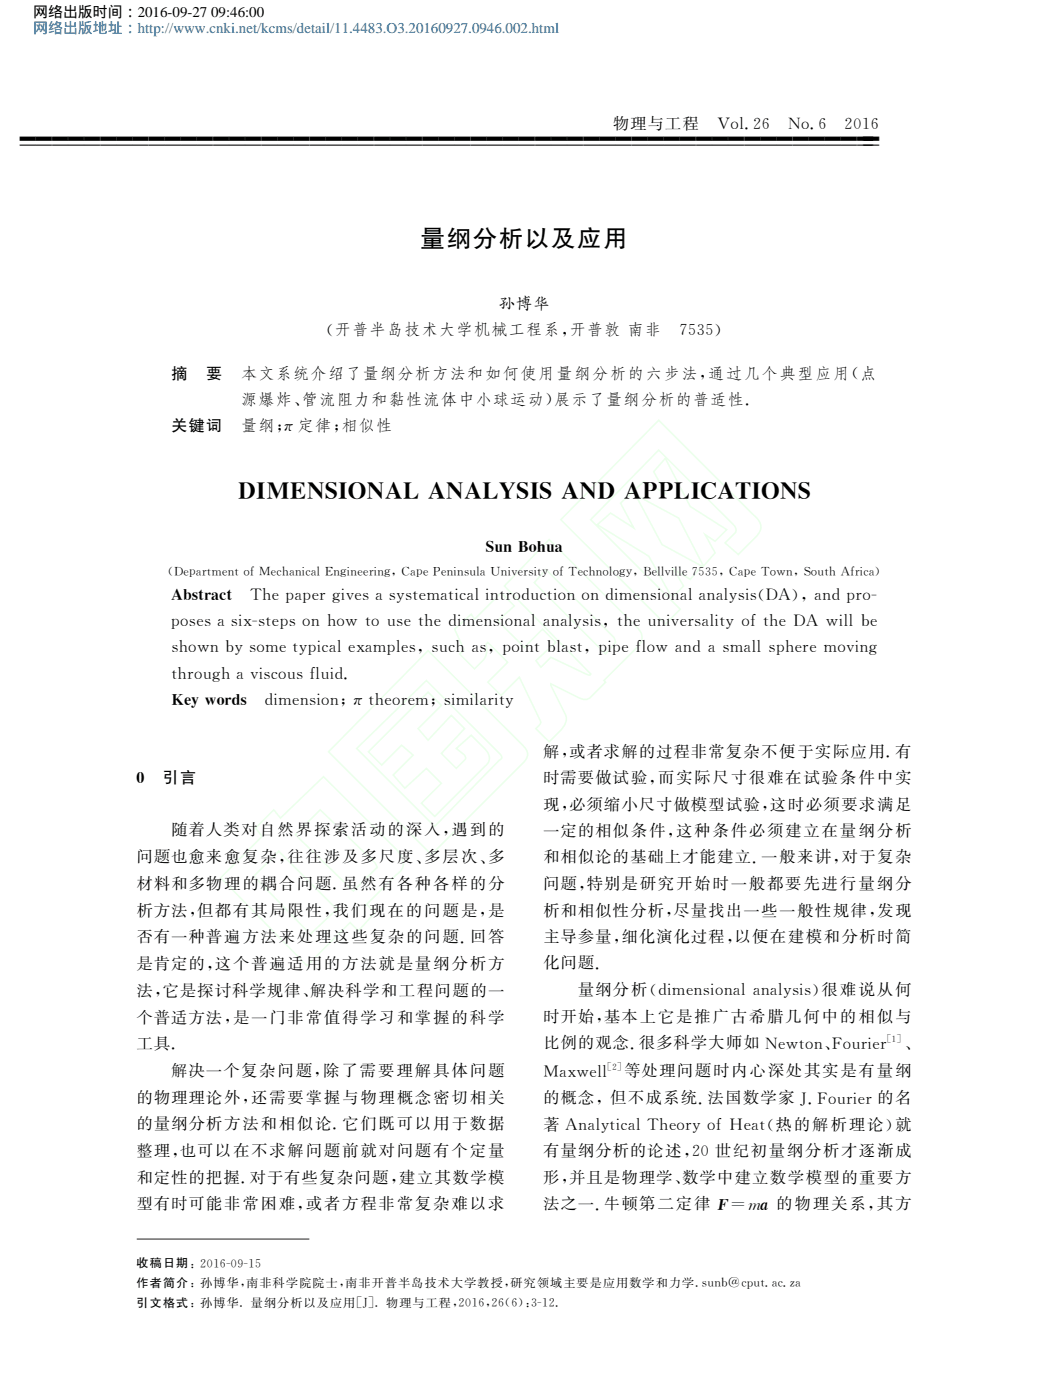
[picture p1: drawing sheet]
<svg xmlns="http://www.w3.org/2000/svg" width="225mm" height="298mm" viewBox="0 0 225 298" stroke-linecap="round" stroke-linejoin="round" font-family="sans-serif">
<defs><g id="words">
<g font-size="5.2">
<text x="89.4" y="52.5">量纲分析以及应用</text>
<text x="50" y="106.8">DIMENSONALANALYSSANDAPPLC</text>
<text x="70.4" y="106.8">I</text>
<text x="111.1" y="106.8">I</text>
<text x="145.3" y="106.8">I ATONS</text>
<text x="158.2" y="106.8">I</text>
</g>
<text font-size="3.5" x="59.4" y="92.1">π定律;</text>
<g font-size="3.4">
<text x="130.4" y="27.5">物理与工程</text>
<text x="152.2" y="27.9">Vo.6</text>
<text x="156" y="27.9">l2</text>
<text x="167.2" y="27.9">No.</text>
<text x="173.2" y="27.9">6</text>
<text x="178.7" y="27.9">21</text>
<text x="180.6" y="27.9">06</text>
<text x="4.2" y="31.9">췍췍췍췍췍췍췍췍췍췍췍췍췍췍췍췍췍췍췍췍췍췍췍췍췍췍췍췍췍췍췍췍췍췍췍췍췍췍췍췍췍췍췍췍췍췍췍췍췍췍췍췍췍</text>
<text x="106" y="65.8">孙博华</text>
<text x="69.3" y="71.2">(开普半岛技术大学机械工程系,</text>
<text x="121.1" y="71.3">开普敦 南非</text>
<text x="143.6" y="71.8">73</text>
<text x="145.5" y="71.8">55)</text>
<text x="36.5" y="80.6">摘</text>
<text x="43.9" y="80.6">要</text>
<text x="51.3" y="80.6">本文系统介绍了量纲分析方法和如何使用量纲分析的六步法,通过几个典型应用(点</text>
<text x="51.3" y="86.1">源爆炸、</text>
<text x="64.2" y="86.1">管流阻力和黏性流体中小球运动)展示了量纲分析的普适性.</text>
<text x="36.5" y="91.7">关键词</text>
<text x="51.3" y="91.7">量纲;</text>
<text x="72.6" y="91.7">相似性</text>
<text x="102.5" y="118">SnBou</text>
<text x="104.4" y="118">u</text>
<text x="113.4" y="118">ha</text>
<text x="36" y="128.2">Abtat Th</text>
<text x="39.8" y="128.2">src</text>
<text x="56.9" y="128.2">epprgvsasse</text>
<text x="61.7" y="128.2">ae</text>
<text x="71.3" y="128.2">ie</text>
<text x="83.5" y="128.4">ytmaiaitouto</text>
<text x="94.3" y="128.2">tclnrdcinondm ninl nlssD</text>
<text x="129.4" y="128.2">i esoaaayi( A),adpo</text>
<text x="174.1" y="128.2">n</text>
<text x="180.9" y="128.2">r-</text>
<text x="35.6" y="133.9">poe</text>
<text x="39.2" y="133.7">ssasxsesonhowt</text>
<text x="49.4" y="133.7">i-tp</text>
<text x="78.2" y="133.7">ouetedm ninlaayi,teunvraiyo</text>
<text x="83.3" y="133.7">s</text>
<text x="89.5" y="133.7">h</text>
<text x="96" y="133.7">i esoa</text>
<text x="116.4" y="133.7">nlss</text>
<text x="131.8" y="133.7">h</text>
<text x="140.4" y="133.7">ieslt</text>
<text x="158.4" y="133.7">fteDA wl</text>
<text x="162.9" y="133.7">h</text>
<text x="177.1" y="133.7">ilb</text>
<text x="184.1" y="133.7">e</text>
<text x="35.5" y="139.3">so</text>
<text x="37.3" y="139.3">h wnbys metpcl x mpe ,sc</text>
<text x="53.8" y="139.3">o</text>
<text x="62.8" y="139.5">yia ea</text>
<text x="83" y="139.3">ls</text>
<text x="92.6" y="139.3">uha ,pon</text>
<text x="101" y="139.3">s</text>
<text x="109.4" y="139.3">itbat</text>
<text x="117.1" y="139.3">ls,pp</text>
<text x="127.9" y="139.3">iefo</text>
<text x="135.3" y="139.3">lwadasmal peemoig</text>
<text x="144.5" y="139.3">n</text>
<text x="158.6" y="139.3">lshr</text>
<text x="179.1" y="139.3">vn</text>
<text x="35.4" y="144.8">truhavsosfud.</text>
<text x="37.1" y="144.8">hog</text>
<text x="53.8" y="144.8">icu li</text>
<text x="36.1" y="150.4">Ke</text>
<text x="39.8" y="150.6">ywod</text>
<text x="46.8" y="150.4">rs dm nin;πterm;smlrt</text>
<text x="56.9" y="150.4">i eso</text>
<text x="79" y="150.4">hoe</text>
<text x="94.7" y="150.4">iiaiy</text>
<text x="115.5" y="161">解,</text>
<text x="121.1" y="161">或者求解的过程非常复杂不便于实际应用.有</text>
<text x="28.2" y="167">0</text>
<text x="34.6" y="166.6">引言</text>
<text x="115.5" y="166.6">时需要做试验,而实际尺寸很难在试验条件中实</text>
<text x="115.5" y="172.3">现,</text>
<text x="121.1" y="172.3">必须缩小尺寸做模型试验,这时必须要求满足</text>
<text x="36.5" y="177.6">随着人类对自然界探索活动的深入,遇到的</text>
<text x="115.5" y="177.9">一定的相似条件,这种条件必须建立在量纲分析</text>
<text x="29.1" y="183.5">问题也愈来愈复杂,往往涉及多尺度、多层次、多</text>
<text x="115.5" y="183.5">和相似论的基础上才能建立.一般来讲,对于复杂</text>
<text x="29.1" y="189.2">材料和多物理的耦合问题.虽然有各种各样的分</text>
<text x="115.5" y="189.2">问题,</text>
<text x="124.8" y="189.2">特别是研究开始时一般都要先进行量纲分</text>
<text x="29.1" y="194.9">析方法,</text>
<text x="42" y="194.9">但都有其局限性,我们现在的问题是,是</text>
<text x="115.5" y="194.8">析和相似性分析,</text>
<text x="143.3" y="194.8">尽量找出一些一般性规律,发现</text>
<text x="29.1" y="200.5">否有一种普遍方法来处理这些复杂的问题.回答</text>
<text x="115.5" y="200.5">主导参量,</text>
<text x="132.2" y="200.5">细化演化过程,</text>
<text x="156.2" y="200.5">以便在建模和分析时简</text>
<text x="29.1" y="206.2">是肯定的,</text>
<text x="45.7" y="206.2">这个普遍适用的方法就是量纲分析方</text>
<text x="115.5" y="206.1">化问题.</text>
<text x="29.1" y="211.9">法,</text>
<text x="34.6" y="211.9">它是探讨科学规律、</text>
<text x="66" y="211.9">解决科学和工程问题的一</text>
<text x="122.9" y="211.7">量纲分析(i esoa</text>
<text x="139.2" y="212.2">dm ninlaayi)很难说从何</text>
<text x="161" y="212.2">nlss</text>
<text x="29.1" y="217.6">个普适方法,是一门非常值得学习和掌握的科学</text>
<text x="115.5" y="217.4">时开始,</text>
<text x="128.5" y="217.4">基本上它是推广古希腊几何中的相似与</text>
<text x="29.1" y="223.3">工具.</text>
<text x="115.5" y="223.1">比例的观念.</text>
<text x="135.9" y="223.1">很多科学大师如 Newtn、ore</text>
<text x="170.4" y="223.6">o</text>
<text x="176.3" y="223.6">Fuir</text>
<text x="192.2" y="223">、</text>
<text x="36.5" y="229">解决一个复杂问题,除了需要理解具体问题</text>
<text x="115.5" y="229.5">Ma wl</text>
<text x="119.9" y="229.5">x el</text>
<text x="132.8" y="229.1">等处理问题时内心深处其实是有量纲</text>
<text x="29.1" y="234.6">的物理理论外,还需要掌握与物理概念密切相关</text>
<text x="115.5" y="234.8">的概念,但不成系统.法国数学家J.ore</text>
<text x="173.2" y="235.3">Fuir的名</text>
<text x="29.1" y="240.3">的量纲分析方法和相似论.它们既可以用于数据</text>
<text x="115.5" y="240.5">著 AnltclThoyo</text>
<text x="124.1" y="240.9">ayia</text>
<text x="141.3" y="240.9">er</text>
<text x="151.1" y="240.9">fHet 热的解析理论)就</text>
<text x="158.9" y="240.9">a (</text>
<text x="29.1" y="246">整理,</text>
<text x="29.1" y="251.7">和定性的把握.</text>
<text x="38.3" y="246">也可以在不求解问题前就对问题有个定量</text>
<text x="53.1" y="251.7">对于有些复杂问题,建立其数学模</text>
<text x="115.5" y="246.1">有量纲分析的论述,0世纪初量纲分析才逐渐成</text>
<text x="115.5" y="251.7">形,</text>
<text x="121.1" y="251.7">并且是物理学、</text>
<text x="145.1" y="251.7">数学中建立数学模型的重要方</text>
<text x="146.3" y="246.5">2</text>
<text x="29.1" y="257.4">型有时可能非常困难,或者方程非常复杂难以求</text>
<text x="115.5" y="257.4">法之一.</text>
<text x="128.5" y="257.4">牛顿第二定律 F=ma 的物理关系,其方</text>
</g>
<text font-size="3.2" x="7.1" y="3.5">网络出版时间：2016-09-27 09:46:00</text>
<text font-size="3.2" fill="#0765ab" x="7.1" y="7.1">网络出版地址：http://www.cnki.net/kcms/detail/11.4483.O3.20160927.0946.002.html</text>
<g font-size="2.6">
<text x="35.6" y="122.3">(eat eto</text>
<text x="36.7" y="122.7">Dprm n</text>
<text x="52.4" y="122.7">fMehnclEngneig,CaePeisl</text>
<text x="58.1" y="122.7">caia</text>
<text x="72.8" y="122.7">iern</text>
<text x="87.9" y="122.8">p</text>
<text x="94.4" y="122.7">nnuaUnvriyo</text>
<text x="107" y="122.7">iest</text>
<text x="118.1" y="122.7">fTehooy,Belil</text>
<text x="123.3" y="122.7">cnlg</text>
<text x="138.9" y="122.7">lvle73</text>
<text x="147.9" y="122.7">55,CaeTown,Sot</text>
<text x="157.6" y="122.8">p</text>
<text x="173.3" y="122.7">uhAfia</text>
<text x="181" y="122.7">rc )</text>
<text x="29" y="269.6">收稿日期:21-91</text>
<text x="43.3" y="269.9">060-5</text>
<text x="29" y="273.8">作者简介:孙博华,</text>
<text x="52.4" y="273.8">南非科学院院士,</text>
<text x="73.5" y="273.8">南非开普半岛技术大学教授,</text>
<text x="108.6" y="273.8">研究领域主要是应用数学和力学.ub@cu .cz</text>
<text x="148.5" y="274.2">sn</text>
<text x="158.2" y="274.3">pta .a</text>
<text x="29" y="278">引文格式:孙博华.量纲分析以及应用[]</text>
<text x="76.5" y="278.4">J .物理与工程,06,6()31</text>
<text x="96.9" y="278.4">21</text>
<text x="103.9" y="278.4">2</text>
<text x="108.1" y="278.4">6 :-2.</text>
</g>
<g font-size="1.9">
<text x="188.5" y="221.6">[]</text>
<text x="189.1" y="221.9">1</text>
<text x="129.1" y="227.6">[]</text>
<text x="129.7" y="227.9">2</text>
</g>
</g></defs>
<path d="M29.1 263.7h36.7" fill="none" stroke="#231f20" stroke-width=".21"/>
<use href="#words"/>
</svg>
